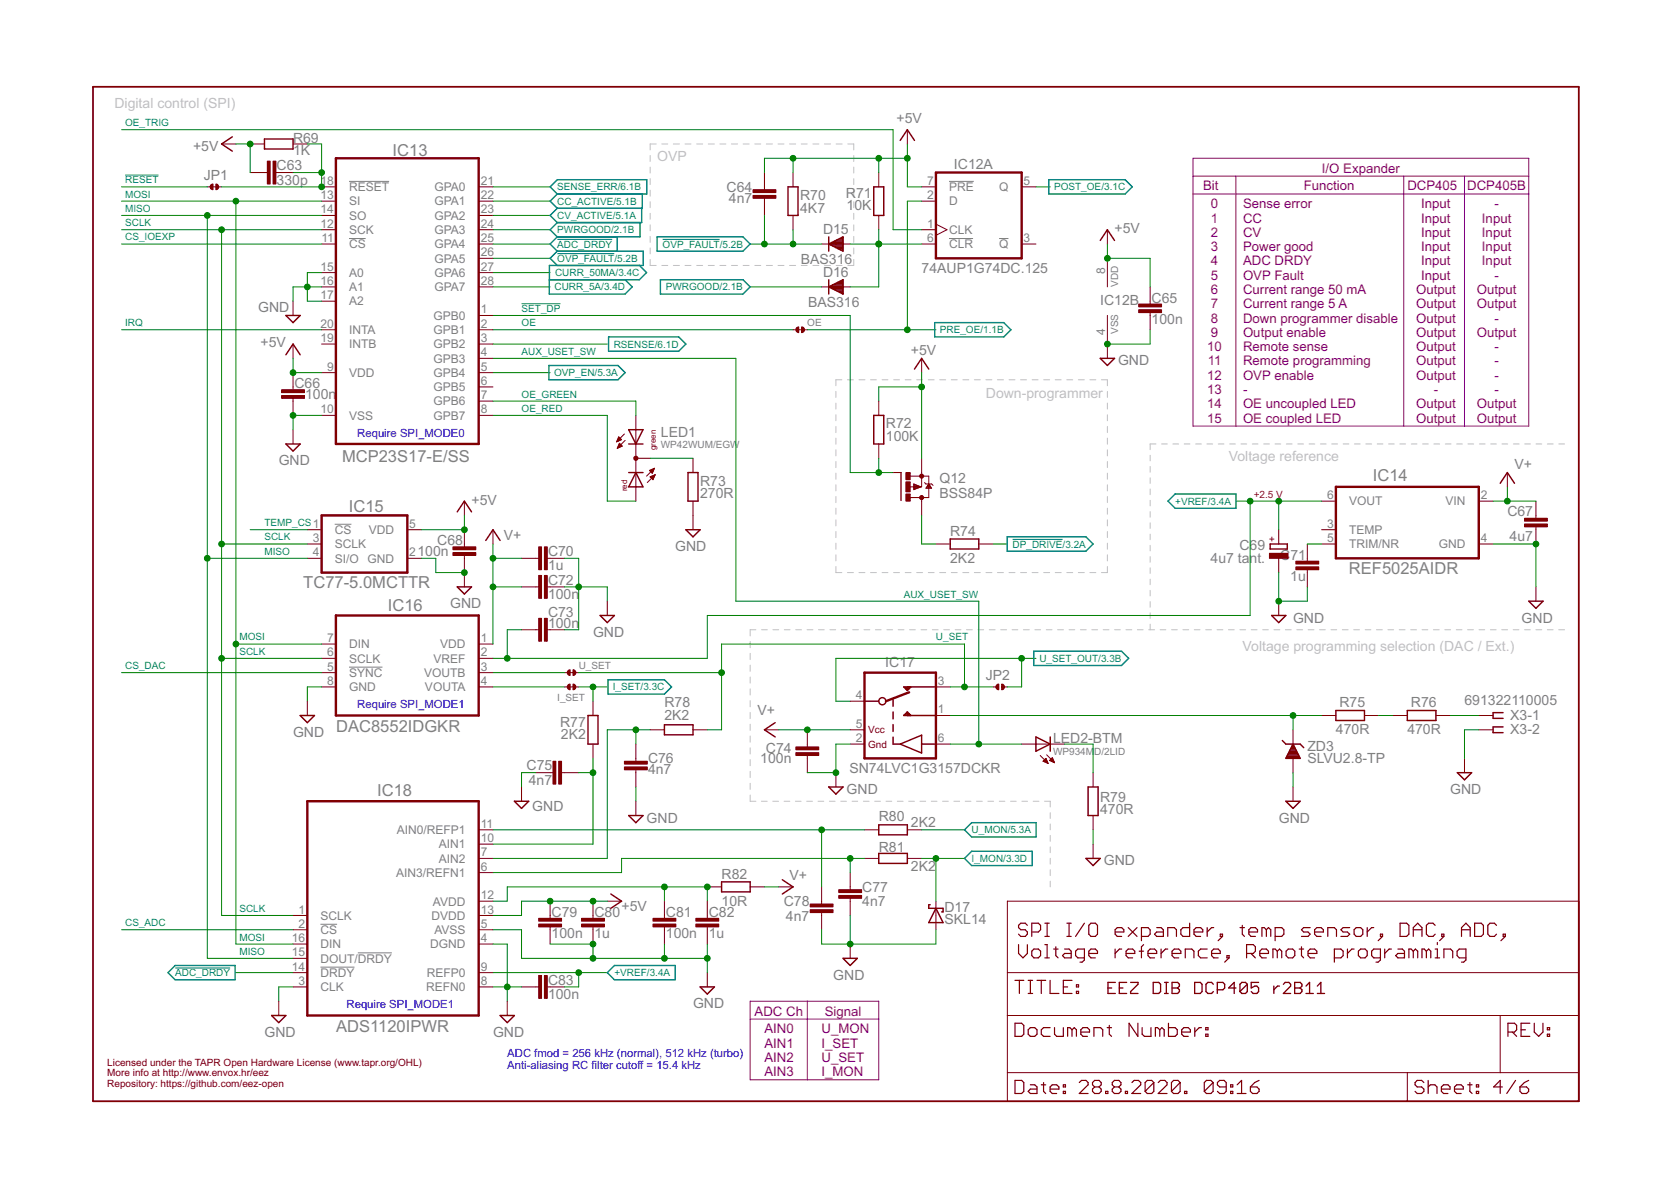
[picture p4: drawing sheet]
<svg xmlns="http://www.w3.org/2000/svg" width="297mm" height="210mm" viewBox="0 0 297 210" stroke-linecap="round" stroke-linejoin="round" font-family="sans-serif">
<defs><g id="words">
<g font-size="2.9" fill="#808080">
<text x="69.8" y="27.7">IC13</text>
<text x="60.8" y="82">MCP23S17-E/SS</text>
<text x="244" y="85.6">IC14</text>
<text x="62" y="91.1">IC15</text>
<text x="53.9" y="104.5">TC77-5.0MCTTR</text>
<text x="239.8" y="102">REF5025AIDR</text>
<text x="68.9" y="108.5">IC16</text>
<text x="59.8" y="130.1">DAC8552IDGKR</text>
<text x="67" y="141.5">IC18</text>
<text x="59.8" y="183.4">ADS1120IPWR</text>
</g>
<g font-size="2.5" fill="#c0c0c0">
<text x="20.3" y="19.2">Digital control (SPI)</text>
<text x="116.8" y="28.6">OVP</text>
<text x="175.3" y="70.7">Down-programmer</text>
<text x="218.4" y="82">Voltage reference</text>
<text x="220.9" y="115.7">Voltage programming selection (DAC / Ext.)</text>
</g>
<g font-size="2.5" fill="#808080">
<text x="159.4" y="21.8">+5V</text>
<text x="34.3" y="26.9">+5V</text>
<text x="52.1" y="27.6">1K</text>
<text x="52.1" y="25.4">R69</text>
<text x="36.2" y="31.9">JP1</text>
<text x="49.2" y="32.8">330p</text>
<text x="49.2" y="30.3">C63</text>
<text x="129.2" y="34.1">C64</text>
<text x="142.2" y="35.5">R70</text>
<text x="150.4" y="35.2">R71</text>
<text x="169.6" y="30">IC12A</text>
<text x="129.6" y="36">4n7</text>
<text x="142.2" y="37.8">4K7</text>
<text x="146.3" y="41.6">D15</text>
<text x="150.5" y="37.4">10K</text>
<text x="198.1" y="41.5">+5V</text>
<text x="142.4" y="46.9">BAS316</text>
<text x="146.3" y="49.2">D16</text>
<text x="163.8" y="48.4">74AUP1G74DC.125</text>
<text x="204.7" y="53.8">C65</text>
<text x="45.9" y="55.4">GND</text>
<text x="143.6" y="54.6">BAS316</text>
<text x="195.6" y="54.2">IC12B</text>
<text x="204.7" y="57.6">100n</text>
<text x="46.3" y="61.7">+5V</text>
<text x="161.9" y="63">+5V</text>
<text x="198.7" y="65">GND</text>
<text x="52.3" y="69">C66</text>
<text x="54.2" y="70.9">100n</text>
<text x="117.5" y="77.6">LED1</text>
<text x="157.5" y="76.1">R72</text>
<text x="49.5" y="82.7">GND</text>
<text x="157.5" y="78.4">100K</text>
<text x="269.2" y="83.4">V+</text>
<text x="83.8" y="89.7">+5V</text>
<text x="124.5" y="88.6">270R</text>
<text x="124.5" y="86.3">R73</text>
<text x="167" y="88.4">BSS84P</text>
<text x="167" y="85.9">Q12</text>
<text x="89.5" y="95.9">V+</text>
<text x="168.9" y="95.2">R74</text>
<text x="267.9" y="91.8">C67</text>
<text x="74.2" y="98.9">100n</text>
<text x="77.7" y="96.9">C68</text>
<text x="97.4" y="101.4">1u</text>
<text x="97.4" y="98.9">C70</text>
<text x="120" y="98">GND</text>
<text x="168.9" y="100">2K2</text>
<text x="215.2" y="100">4u7 tant.</text>
<text x="220.3" y="97.8">C69</text>
<text x="227.6" y="99.5">C71</text>
<text x="268.3" y="96.2">4u7</text>
<text x="97.4" y="106.5">100n</text>
<text x="97.4" y="103.9">C72</text>
<text x="229.4" y="103.3">1u</text>
<text x="80" y="108.1">GND</text>
<text x="97.4" y="111.5">100n</text>
<text x="97.4" y="109.6">C73</text>
<text x="105.4" y="113.2">GND</text>
<text x="229.9" y="110.7">GND</text>
<text x="270.5" y="110.7">GND</text>
<text x="157.4" y="118.6">IC17</text>
<text x="118.1" y="125.7">R78</text>
<text x="175.3" y="120.8">JP2</text>
<text x="238.1" y="125.7">R75</text>
<text x="250.8" y="125.7">R76</text>
<text x="260.3" y="125.3">691322110005</text>
<text x="52.1" y="131">GND</text>
<text x="99.6" y="129.2">R77</text>
<text x="99.7" y="131.4">2K2</text>
<text x="118.1" y="127.9">2K2</text>
<text x="134.7" y="127.2">V+</text>
<text x="187.2" y="132">LED2-BTM</text>
<text x="237.5" y="130.5">470R</text>
<text x="250.2" y="130.5">470R</text>
<text x="268.5" y="127.9">X3-1</text>
<text x="268.5" y="130.5">X3-2</text>
<text x="93.6" y="136.9">C75</text>
<text x="115.2" y="137.6">4n7</text>
<text x="115.2" y="135.7">C76</text>
<text x="135.1" y="135.7">100n</text>
<text x="136.1" y="133.8">C74</text>
<text x="151" y="137.4">SN74LVC1G3157DCKR</text>
<text x="232.4" y="135.7">SLVU2.8-TP</text>
<text x="232.4" y="133.5">ZD3</text>
<text x="94" y="139.5">4n7</text>
<text x="150.5" y="141.1">GND</text>
<text x="195.6" y="142.5">R79</text>
<text x="257.8" y="141.1">GND</text>
<text x="94.6" y="144.2">GND</text>
<text x="114.9" y="146.2">GND</text>
<text x="156.2" y="146">R80</text>
<text x="161.9" y="147">2K2</text>
<text x="195.6" y="144.7">470R</text>
<text x="227.3" y="146.2">GND</text>
<text x="156.2" y="151.4">R81</text>
<text x="161.9" y="154.8">2K2</text>
<text x="196.2" y="153.7">GND</text>
<text x="110.5" y="162">+5V</text>
<text x="128.3" y="160.9">10R</text>
<text x="128.3" y="156.1">R82</text>
<text x="139.3" y="161.1">C78</text>
<text x="140.3" y="156.4">V+</text>
<text x="153.3" y="161.1">4n7</text>
<text x="153.3" y="158.5">C77</text>
<text x="98.1" y="166.8">100n</text>
<text x="98.1" y="163">C79</text>
<text x="105.7" y="166.8">1u</text>
<text x="105.7" y="163">C80</text>
<text x="118.4" y="166.8">100n</text>
<text x="118.4" y="163">C81</text>
<text x="126" y="166.8">1u</text>
<text x="126" y="163">C82</text>
<text x="139.7" y="163.6">4n7</text>
<text x="167.9" y="162.1">D17</text>
<text x="167.9" y="164.2">SKL14</text>
<text x="97.4" y="177.6">100n</text>
<text x="97.4" y="175">C83</text>
<text x="123.2" y="179.2">GND</text>
<text x="148.1" y="174.1">GND</text>
<text x="47" y="184.3">GND</text>
<text x="87.6" y="184.3">GND</text>
</g>
<g font-size="2.3" fill="#800080">
<text x="213.9" y="33.8">Bit</text>
<text x="231.8" y="33.8">Function</text>
<text x="235" y="30.7">I/O Expander</text>
<text x="250.2" y="33.8">DCP405</text>
<text x="260.8" y="33.8">DCP405B</text>
<text x="215.2" y="37">0</text>
<text x="215.2" y="39.6">1</text>
<text x="221" y="37">Sense error</text>
<text x="221" y="39.6">CC</text>
<text x="252.6" y="37">Input</text>
<text x="252.6" y="39.6">Input</text>
<text x="263.4" y="39.6">Input</text>
<text x="265.7" y="37">-</text>
<text x="215.2" y="42.1">2</text>
<text x="215.2" y="44.6">3</text>
<text x="215.2" y="47.2">4</text>
<text x="221" y="42.1">CV</text>
<text x="221" y="44.6">Power good</text>
<text x="221" y="47.2">ADC DRDY</text>
<text x="252.6" y="42.1">Input</text>
<text x="252.6" y="44.6">Input</text>
<text x="252.6" y="47.2">Input</text>
<text x="263.4" y="42.1">Input</text>
<text x="263.4" y="44.6">Input</text>
<text x="263.4" y="47.2">Input</text>
<text x="215.2" y="49.7">5</text>
<text x="215.2" y="52.3">6</text>
<text x="221" y="52.3">Current range 50 mA</text>
<text x="221" y="49.7">OVP Fault</text>
<text x="251.7" y="52.3">Output</text>
<text x="252.6" y="49.7">Input</text>
<text x="262.5" y="52.3">Output</text>
<text x="265.7" y="49.7">-</text>
<text x="215.2" y="59.9">9</text>
<text x="215.2" y="54.8">7</text>
<text x="215.2" y="57.3">8</text>
<text x="221" y="57.3">Down programmer disable</text>
<text x="221" y="59.9">Output enable</text>
<text x="221" y="54.8">Current range 5 A</text>
<text x="251.7" y="57.3">Output</text>
<text x="251.7" y="59.9">Output</text>
<text x="251.7" y="54.8">Output</text>
<text x="262.5" y="59.9">Output</text>
<text x="262.5" y="54.8">Output</text>
<text x="265.7" y="57.3">-</text>
<text x="214.6" y="62.4">10</text>
<text x="214.7" y="65">11</text>
<text x="221" y="62.4">Remote sense</text>
<text x="221" y="65">Remote programming</text>
<text x="251.7" y="62.4">Output</text>
<text x="251.7" y="65">Output</text>
<text x="265.7" y="62.4">-</text>
<text x="265.7" y="65">-</text>
<text x="214.6" y="67.5">12</text>
<text x="214.6" y="70">13</text>
<text x="221" y="70">-</text>
<text x="221" y="67.5">OVP enable</text>
<text x="251.7" y="67.5">Output</text>
<text x="254.9" y="70">-</text>
<text x="265.7" y="67.5">-</text>
<text x="265.7" y="70">-</text>
<text x="214.6" y="75.1">15</text>
<text x="214.6" y="72.6">14</text>
<text x="221" y="75.1">OE coupled LED</text>
<text x="221" y="72.6">OE uncoupled LED</text>
<text x="251.7" y="75.1">Output</text>
<text x="251.7" y="72.6">Output</text>
<text x="262.5" y="75.1">Output</text>
<text x="262.5" y="72.6">Output</text>
<text x="134.1" y="180.5">ADC Ch</text>
<text x="135.9" y="183.7">AIN0</text>
<text x="146" y="183.7">U_MON</text>
<text x="146.6" y="180.5">Signal</text>
<text x="135.9" y="186.2">AIN1</text>
<text x="135.9" y="188.7">AIN2</text>
<text x="135.9" y="191.3">AIN3</text>
<text x="146" y="186.2">I_SET</text>
<text x="146" y="188.7">U_SET</text>
<text x="146" y="191.3">I_MON</text>
</g>
<g font-size="2.1" fill="#808080">
<text x="57" y="32.9">18</text>
<text x="57" y="35.4">13</text>
<text x="62" y="34">RESET</text>
<text x="77.2" y="34">GPA0</text>
<text x="85.5" y="32.9">21</text>
<text x="85.5" y="35.4">22</text>
<text x="164.8" y="35.4">2</text>
<text x="164.8" y="32.9">7</text>
<text x="168.7" y="34">PRE</text>
<text x="177.6" y="34">Q</text>
<text x="182" y="32.9">5</text>
<text x="57" y="40.5">12</text>
<text x="57" y="37.9">14</text>
<text x="62" y="36.5">SI</text>
<text x="62" y="41.6">SCK</text>
<text x="62" y="39">SO</text>
<text x="77.2" y="36.5">GPA1</text>
<text x="77.2" y="39.1">GPA2</text>
<text x="77.2" y="41.6">GPA3</text>
<text x="85.5" y="37.9">23</text>
<text x="85.5" y="40.5">24</text>
<text x="164.8" y="40.5">1</text>
<text x="168.7" y="36.5">D</text>
<text x="168.7" y="41.6">CLK</text>
<text x="57.1" y="43">11</text>
<text x="62" y="44.1">CS</text>
<text x="77.2" y="44.1">GPA4</text>
<text x="77.2" y="46.7">GPA5</text>
<text x="85.5" y="43">25</text>
<text x="85.5" y="45.6">26</text>
<text x="164.8" y="43">6</text>
<text x="168.7" y="44.1">CLR</text>
<text x="177.6" y="44.1">Q</text>
<text x="182" y="43">3</text>
<text x="57" y="48.1">15</text>
<text x="57" y="50.6">16</text>
<text x="57" y="53.2">17</text>
<text x="62" y="49.2">A0</text>
<text x="62" y="51.7">A1</text>
<text x="77.2" y="49.2">GPA6</text>
<text x="77.2" y="51.7">GPA7</text>
<text x="85.5" y="48.1">27</text>
<text x="85.5" y="50.6">28</text>
<text x="196.5" y="48.6" transform="rotate(-90 196.5 48.6)">8</text>
<text x="57" y="58.2">20</text>
<text x="62" y="59.4">INTA</text>
<text x="62" y="54.3">A2</text>
<text x="77.1" y="56.8">GPB0</text>
<text x="77.1" y="59.4">GPB1</text>
<text x="85.5" y="55.7">1</text>
<text x="85.5" y="58.2">2</text>
<text x="196.5" y="59.6" transform="rotate(-90 196.5 59.6)">4</text>
<text x="57" y="60.8">19</text>
<text x="58.2" y="65.9">9</text>
<text x="62" y="61.9">INTB</text>
<text x="77.1" y="61.9">GPB2</text>
<text x="77.1" y="64.4">GPB3</text>
<text x="85.5" y="60.8">3</text>
<text x="85.5" y="63.3">4</text>
<text x="85.5" y="65.9">5</text>
<text x="62" y="67">VDD</text>
<text x="77.1" y="67">GPB4</text>
<text x="77.1" y="69.5">GPB5</text>
<text x="85.5" y="68.4">6</text>
<text x="85.5" y="70.9">7</text>
<text x="57" y="73.5">10</text>
<text x="62" y="74.6">VSS</text>
<text x="77.1" y="72.1">GPB6</text>
<text x="77.1" y="74.6">GPB7</text>
<text x="85.5" y="73.5">8</text>
<text x="235.9" y="88.7">6</text>
<text x="239.8" y="89.8">VOUT</text>
<text x="257" y="89.8">VIN</text>
<text x="263.2" y="88.7">2</text>
<text x="55.6" y="93.8">1</text>
<text x="59.5" y="94.9">CS</text>
<text x="65.6" y="94.9">VDD</text>
<text x="72.8" y="93.8">5</text>
<text x="235.9" y="93.8">3</text>
<text x="239.8" y="94.9">TEMP</text>
<text x="55.6" y="98.9">4</text>
<text x="55.6" y="96.3">3</text>
<text x="59.5" y="100">SI/O</text>
<text x="59.5" y="97.5">SCLK</text>
<text x="65.3" y="100">GND</text>
<text x="72.8" y="98.9">2</text>
<text x="235.9" y="96.3">5</text>
<text x="239.8" y="97.5">TRIM/NR</text>
<text x="255.8" y="97.5">GND</text>
<text x="263.2" y="96.3">4</text>
<text x="58.2" y="119.2">5</text>
<text x="58.2" y="116.7">6</text>
<text x="58.2" y="114.1">7</text>
<text x="62" y="117.8">SCLK</text>
<text x="62" y="115.2">DIN</text>
<text x="77.1" y="117.8">VREF</text>
<text x="78.3" y="115.2">VDD</text>
<text x="85.5" y="114.1">1</text>
<text x="85.5" y="116.7">2</text>
<text x="85.5" y="119.2">3</text>
<text x="58.2" y="121.7">8</text>
<text x="62" y="120.3">SYNC</text>
<text x="62" y="122.8">GND</text>
<text x="75.4" y="120.3">VOUTB</text>
<text x="75.5" y="122.8">VOUTA</text>
<text x="85.5" y="121.7">4</text>
<text x="152.1" y="124.3">4</text>
<text x="166.7" y="121.7">3</text>
<text x="152.1" y="129.3">5</text>
<text x="152.1" y="131.9">2</text>
<text x="166.7" y="131.9">6</text>
<text x="166.7" y="126.8">1</text>
<text x="70.5" y="148.2">AIN0/REFP1</text>
<text x="85.5" y="149.7">10</text>
<text x="85.5" y="147.1">11</text>
<text x="70.4" y="155.9">AIN3/REFN1</text>
<text x="78" y="150.8">AIN1</text>
<text x="78" y="153.3">AIN2</text>
<text x="85.5" y="152.2">7</text>
<text x="85.5" y="154.7">6</text>
<text x="77" y="160.9">AVDD</text>
<text x="85.5" y="159.8">12</text>
<text x="51.9" y="167.4">16</text>
<text x="53.1" y="162.4">1</text>
<text x="53.1" y="164.9">2</text>
<text x="57" y="163.5">SCLK</text>
<text x="57" y="166">CS</text>
<text x="76.7" y="163.5">DVDD</text>
<text x="77.2" y="166">AVSS</text>
<text x="85.5" y="167.4">4</text>
<text x="85.5" y="162.4">13</text>
<text x="85.5" y="164.9">5</text>
<text x="51.9" y="170">15</text>
<text x="51.9" y="172.5">14</text>
<text x="57" y="168.6">DIN</text>
<text x="57" y="171.1">DOUT/DRDY</text>
<text x="57" y="173.6">DRDY</text>
<text x="75.9" y="173.6">REFP0</text>
<text x="76.5" y="168.6">DGND</text>
<text x="85.5" y="172.5">9</text>
<text x="53.1" y="175.1">3</text>
<text x="57" y="176.2">CLK</text>
<text x="75.8" y="176.2">REFN0</text>
<text x="85.5" y="175.1">8</text>
</g>
<g font-size="2" fill="#00f">
<text x="63.5" y="77.6">Require SPI_MODE0</text>
<text x="63.5" y="125.9">Require SPI_MODE1</text>
<text x="61.6" y="179.2">Require SPI_MODE1</text>
<text x="90.2" y="187.9">ADC fmod = 256 kHz (normal), 512 kHz (turbo)</text>
<text x="90.2" y="190">Anti-aliasing RC filter cutoff = 15.4 kHz</text>
</g>
<g font-size="1.8" fill="#008080">
<text x="22.2" y="22.4">OE_TRIG</text>
<text x="22.2" y="35.1">MOSI</text>
<text x="22.2" y="32.6">RESET</text>
<text x="99.1" y="33.8">SENSE_ERR/6.1B</text>
<text x="187.4" y="33.8">POST_OE/3.1C</text>
<text x="22.2" y="40.2">SCLK</text>
<text x="22.2" y="37.7">MISO</text>
<text x="99.1" y="41.5">PWRGOOD/2.1B</text>
<text x="99.1" y="38.9">CV_ACTIVE/5.1A</text>
<text x="99.1" y="36.4">CC_ACTIVE/5.1B</text>
<text x="22.2" y="42.7">CS_IOEXP</text>
<text x="99.1" y="44">ADC_DRDY</text>
<text x="99.1" y="46.5">OVP_FAULT/5.2B</text>
<text x="117.8" y="44">OVP_FAULT/5.2B</text>
<text x="98.6" y="51.6">CURR_5A/3.4D</text>
<text x="98.7" y="49.1">CURR_50MA/3.4C</text>
<text x="118.3" y="51.6">PWRGOOD/2.1B</text>
<text x="22.2" y="58">IRQ</text>
<text x="92.7" y="55.4">SET_DP</text>
<text x="92.7" y="58">OE</text>
<text x="167.1" y="59.2">PRE_OE/1.1B</text>
<text x="92.7" y="63">AUX_USET_SW</text>
<text x="109.1" y="61.8">RSENSE/6.1D</text>
<text x="92.7" y="70.7">OE_GREEN</text>
<text x="98.5" y="66.9">OVP_EN/5.3A</text>
<text x="92.7" y="73.2">OE_RED</text>
<text x="208.9" y="89.7">+VREF/3.4A</text>
<text x="47" y="93.5">TEMP_CS</text>
<text x="47" y="96.1">SCLK</text>
<text x="47" y="98.6">MISO</text>
<text x="180" y="97.3">DP_DRIVE/3.2A</text>
<text x="160.7" y="106.2">AUX_USET_SW</text>
<text x="42.6" y="113.8">MOSI</text>
<text x="166.4" y="113.8">U_SET</text>
<text x="22.2" y="118.9">CS_DAC</text>
<text x="42.6" y="116.4">SCLK</text>
<text x="184.8" y="117.6">U_SET_OUT/3.3B</text>
<text x="108.9" y="122.7">I_SET/3.3C</text>
<text x="172.7" y="148.1">U_MON/5.3A</text>
<text x="172.7" y="153.2">I_MON/3.3D</text>
<text x="22.2" y="164.6">CS_ADC</text>
<text x="42.6" y="162.1">SCLK</text>
<text x="42.6" y="167.2">MOSI</text>
<text x="31.1" y="173.5">ADC_DRDY</text>
<text x="42.6" y="169.7">MISO</text>
<text x="109.2" y="173.5">+VREF/3.4A</text>
</g>
<g font-size="1.8" fill="#808080">
<text x="198.7" y="51" transform="rotate(-90 198.7 51)">VDD</text>
<text x="143.5" y="58">OE</text>
<text x="198.7" y="59.4" transform="rotate(-90 198.7 59.4)">VSS</text>
<text x="117.5" y="79.6">WP42WUM/EGW</text>
<text x="102.9" y="118.9">U_SET</text>
<text x="99.1" y="124.6">I_SET</text>
<text x="187.2" y="134.1">WP934M</text>
<text x="194.5" y="134.1">D/2LID</text>
</g>
<text font-size="1.8" fill="#f00" x="222.9" y="88.4">+2.5 V</text>
<g font-size="1.8" fill="#800000">
<text x="226.7" y="96.3" transform="rotate(-90 226.7 96.3)">+</text>
<text x="154.3" y="130.3">Vcc</text>
<text x="154.3" y="132.9">Gnd</text>
<text x="19.1" y="189.4">Licensed under the TAPR Open Hardware License (www.tapr.org/OHL)</text>
<text x="19.1" y="191.3">More info at http://www.envox.hr/eez</text>
<text x="19.1" y="193.2">Repository: https://github.com/eez-open</text>
</g>
<g font-size="1.4" fill="#800000">
<text x="116.6" y="80" transform="rotate(-90 116.6 80)">green</text>
<text x="111.5" y="87.3" transform="rotate(-90 111.5 87.3)">red</text>
</g>
</g></defs>
<g fill="none" stroke="#c0c0c0" stroke-width=".18">
<path d="M115.6 27.6v1.1M115.6 29.7v1.1M115.6 31.7v1.1M115.6 33.8v1.1M115.6 35.9v1M115.6 37.9v1.1M115.6 40v1M116.6 25.6h-1v1M117.6 25.6h1.1M119.7 25.6h1.1M121.8 25.6h1M123.8 25.6h1.1"/>
<path d="M125.9 25.6h1.1M128 25.6h1M130 25.6h1.1M132.1 25.6h1.1M134.2 25.6h1M136.2 25.6h1.1M138.3 25.6h1.1M140.4 25.6h1M142.4 25.6h1.1M144.5 25.6h1.1M146.6 25.6h1M148.6 25.6h1.1"/>
<path d="M150.7 25.6h1.1v1M151.8 27.6v1.1M151.8 29.7v1.1M151.8 31.7v1.1M151.8 33.8v1.1M151.8 35.9v1M151.8 37.9v1.1M151.8 40v1M115.6 42v1.1M115.6 44.1v1M115.6 46.1v1.1h1M117.6 47.2h1.1"/>
<path d="M119.7 47.2h1.1M121.8 47.2h1M123.8 47.2h1.1M125.9 47.2h1.1M128 47.2h1M130 47.2h1.1M132.1 47.2h1.1M134.2 47.2h1M136.2 47.2h1.1M138.3 47.2h1.1M140.4 47.2h1M142.4 47.2h1.1"/>
<path d="M144.5 47.2h1.1M146.6 47.2h1M148.6 47.2h1.1M151.8 42v1.1M151.8 44.1v1M151.8 46.1v1.1h-1.1M148.6 69.6v1M148.6 71.6v1.1M148.6 73.7v1.1M148.6 75.8v1.1M148.6 77.9v1.1M148.6 79.9v1.1"/>
<path d="M149.6 67.5h-1v1.1M150.6 67.5h1.1M152.7 67.5h1.1M154.7 67.5h1.1M156.8 67.5h1M158.9 67.5h1M160.9 67.5h1M163 67.5h1M165 67.5h1.1M167 67.5h1.1M169.1 67.5h1.1M171.2 67.5h1"/>
<path d="M173.2 67.5h1.1M175.3 67.5h1M177.3 67.5h1.1M179.4 67.5h1M181.4 67.5h1.1M183.5 67.5h1M185.5 67.5h1.1M187.6 67.5h1M189.6 67.5h1.1M191.7 67.5h1M193.7 67.5h1.1M195.8 67.5h1v1.1"/>
<path d="M196.8 69.6v1M196.8 71.6v1.1M196.8 73.7v1.1M196.8 75.8v1.1M196.8 77.9v1.1M196.8 79.9v1.1M205.5 78.9h-1.1v1M206.5 78.9h1M208.5 78.9h1M210.5 78.9h1M212.5 78.9h1.1M214.5 78.9h1.1"/>
<path d="M216.6 78.9h1M218.6 78.9h1M220.6 78.9h1M222.6 78.9h1M224.6 78.9h1.1M226.7 78.9h1M228.7 78.9h1M230.7 78.9h1M232.7 78.9h1M234.7 78.9h1M236.7 78.9h1.1M238.8 78.9h1"/>
<path d="M240.8 78.9h1M242.8 78.9h1M244.8 78.9h1M246.8 78.9h1M248.8 78.9h1.1M250.9 78.9h1M252.9 78.9h1M254.9 78.9h1M256.9 78.9h1M258.9 78.9h1M260.9 78.9h1.1M263 78.9h1"/>
<path d="M265 78.9h1M267 78.9h1M269 78.9h1M271 78.9h1.1M273 78.9h1.1M275.1 78.9h1M277.1 78.9h1M148.6 82v1.1M148.6 84.1v1.1M148.6 86.2v1M148.6 88.2v1.1M148.6 90.3v1.1"/>
<path d="M148.6 92.4v1.1M148.6 94.5v1M148.6 96.5v1.1M148.6 98.6v1.1M196.8 82v1.1M196.8 84.1v1.1M196.8 86.2v1M196.8 88.2v1.1M196.8 90.3v1.1M196.8 92.4v1.1M196.8 94.5v1M196.8 96.5v1.1"/>
<path d="M196.8 98.6v1.1M204.4 80.9v1M204.4 82.9v1M204.4 84.9v1M204.4 86.9v1M204.4 88.9v1M204.4 90.9v1M204.4 92.9v1M204.4 94.9v1M204.4 96.9v1M204.4 98.9v1M133.3 114v1.1"/>
<path d="M133.3 116.1v1.1M133.3 118.2v1.1M134.4 111.9h-1.1v1.1M135.4 111.9h1M137.4 111.9h1M139.4 111.9h1M141.5 111.9h1M143.5 111.9h1M145.5 111.9h1M147.5 111.9h1M148.6 100.7v1.1h1M149.5 111.9h1.1"/>
<path d="M150.6 101.8h1.1M151.6 111.9h1M152.7 101.8h1.1M153.6 111.9h1M154.7 101.8h1.1M155.6 111.9h1M156.8 101.8h1M157.6 111.9h1.1M158.9 101.8h1M159.7 111.9h1M160.9 101.8h1M161.7 111.9h1"/>
<path d="M163 101.8h1M163.7 111.9h1M165 101.8h1.1M165.7 111.9h1.1M167 101.8h1.1M167.8 111.9h1M169.1 101.8h1.1M169.8 111.9h1M171.2 101.8h1M171.8 111.9h1M173.2 101.8h1.1M173.8 111.9h1.1"/>
<path d="M175.3 101.8h1M175.9 111.9h1M177.3 101.8h1.1M177.9 111.9h1M179.4 101.8h1M179.9 111.9h1M181.4 101.8h1.1M181.9 111.9h1.1M183.5 101.8h1M184 111.9h1M185.5 101.8h1.1M186 111.9h1"/>
<path d="M187.6 101.8h1M188 111.9h1M189.6 101.8h1.1M190 111.9h1.1M191.7 101.8h1M192.1 111.9h1M193.7 101.8h1.1M194.1 111.9h1M196.1 111.9h1M196.8 100.7v1.1h-1M198.1 111.9h1.1M200.2 111.9h1"/>
<path d="M202.2 111.9h1M204.2 111.9h1M204.4 100.9v1M204.4 102.9v1M204.4 104.9v1M204.4 106.9v1M204.4 108.9v1M204.4 110.9v1M206.2 111.9h1M208.3 111.9h1M210.3 111.9h1M212.3 111.9h1"/>
<path d="M214.3 111.9h1M216.3 111.9h1.1M218.4 111.9h1M220.4 111.9h1M222.4 111.9h1.1M224.5 111.9h1M226.5 111.9h1M228.5 111.9h1M230.5 111.9h1M232.5 111.9h1.1M234.6 111.9h1M236.6 111.9h1"/>
<path d="M238.6 111.9h1M240.6 111.9h1.1M242.7 111.9h1M244.7 111.9h1M246.7 111.9h1M248.7 111.9h1.1M250.8 111.9h1M252.8 111.9h1M254.8 111.9h1M256.8 111.9h1.1M258.9 111.9h1M260.9 111.9h1"/>
<path d="M262.9 111.9h1M264.9 111.9h1.1M267 111.9h1M269 111.9h1M271 111.9h1M273 111.9h1.1M275.1 111.9h1M277.1 111.9h1M133.3 120.3v1.1M133.3 122.4v1.1M133.3 124.5v1.1M133.3 126.6v1.1"/>
<path d="M133.3 128.7v1.1M133.3 130.8v1.1M133.3 132.9v1.1M133.3 135v1.1M133.3 137.1v1.1M133.3 139.2v1.1M133.3 141.3v1.1h1.1M135.4 142.4h1M137.4 142.4h1M139.4 142.4h1M141.4 142.4h1M143.4 142.4h1"/>
<path d="M145.4 142.4h1M147.4 142.4h1M149.5 142.4h1M151.5 142.4h1M153.5 142.4h1M155.5 142.4h1M157.5 142.4h1M159.5 142.4h1M161.5 142.4h1M163.5 142.4h1M165.5 142.4h1.1M167.6 142.4h1"/>
<path d="M169.6 142.4h1M171.6 142.4h1M173.6 142.4h1M175.6 142.4h1M177.6 142.4h1M179.6 142.4h1M181.7 142.4h.9M183.7 142.4h1M185.7 142.4h1v1M186.7 144.4v1.1M186.7 146.5v1M186.7 148.5v1"/>
<path d="M186.7 150.5v1.1M186.7 152.5v1.1M186.7 154.6v1M186.7 156.6v1"/>
</g>
<path d="M62 32.2h7.2M168.7 32.2h4.4M62 42.4h3M168.7 42.4h4.3M177.6 42.4h1.7M59.5 93.2h3M62 118.6h6M57 164.3h2.9M57 171.9h6M63.6 169.4h6.1" fill="none" stroke="#808080" stroke-width=".18"/>
<g fill="none" stroke="#800000" stroke-width=".21">
<path d="M180.4 174.2h1.6M181.1 167.9v1.6l.7 .7 .8-.7v-1.6M181.2 174.2v2.4M182.6 164.5l-.4-.4h-.7l-.4 .4v.4l.4 .3h.7l.4 .5v.3l-.4 .4h-.7l-.4-.4M182.8 174.2h.8M182.8 176.6h.8M183.2 174.2v2.4M183.4 165.7h1.2l.4-.5v-.7l-.4-.4h-1.2v2.3M183.8 168.7h.8l.4 .4v.7l-.4 .4h-.8l-.4-.4v-.7zM184.3 174.2h1.6M185.1 174.2v2.4M185.7 164.1h.8"/>
<path d="M185.7 166.4h.8M185.7 167.9h.4v2.3M185.7 170.2h.8M186.1 164.1v2.3M186.7 174.2v2.4h1.5M187.3 168.7h.8M187.7 168.3v1.5l.4 .4M189 175.4h.8M189.3 168.7h.7l.4 .4v1.1h-1.1l-.4-.4 .4-.3h1.1M189.7 164.1h.7M189.7 166.4h.7M190 164.1v2.3"/>
<path d="M190.6 174.2h-1.6v2.4h1.6M191.3 176.2h.4v.4h-.4zM191.3 175h.4v.4h-.4zM192.8 164.1l-1.6 2.3M192.8 170.2h-1.2l-.4-.4v-.7l.4-.4h1.2v1.9l-.4 .4h-.4M193.5 169.5h1.6v-.4l-.4-.4h-.8l-.4 .4v.7l.4 .4h.8M193.9 164.1h.8l.4 .4v1.5l-.4 .4h-.8l-.4-.4v-1.5zM198.2 165.7h1.6v-.5l-.4-.3h-.8l-.4 .3v.8l.4 .4h.8M198.2 168.7v1.5M199.4 168.7h-.4l-.8 .8M200.2 169.5h1.5v-.4l-.4-.4h-.7l-.4 .4v.7l.4 .4h.7M200.6 164.9l1.5 1.5"/>
<path d="M202.1 164.9l-1.5 1.5M202.5 169.1h.8M202.9 166.4h1.2l.3-.4v-.8l-.3-.3h-1.2v2.3M203.3 167.9l-.4 .4v1.9M204.1 169.5h1.5v-.4l-.4-.4h-.8l-.3 .4v.7l.3 .4h.8M205.6 164.9h.8l.4 .3v1.2h-1.2l-.4-.4 .4-.3h1.2M206.4 168.7v1.5M207.6 166.4v-1.5h1.1l.4 .3v1.2M207.6 168.7h-.4l-.8 .8M208.3 169.5h1.6v-.4l-.4-.4h-.8l-.4 .4v.7l.4 .4h.8M210.7 170.2v-1.5h1.2l.3 .4v1.1M211.5 164.1v2.3h-1.2l-.4-.4v-.8l.4-.3h1.2"/>
<path d="M212.2 165.7h1.6v-.5l-.4-.3h-.8l-.4 .3v.8l.4 .4h.8M214.6 164.9v1.5M214.6 168.7h-1.2l-.4 .4v.7l.4 .4h1.2M215.4 169.5h1.5v-.4l-.4-.4h-.7l-.4 .4v.7l.4 .4h.7M215.8 164.9h-.4l-.8 .8M216.9 166h.4v.4h-.4zM217.3 166.4l-.8 .8M218.1 169.8h.4v.4h-.4zM218.5 170.2l-.8 .8M220.4 164.9h.8M220.8 164.5v1.5l.4 .4M221.6 169.5h1.2l.4-.4v-.8l-.4-.4h-1.2v2.3"/>
<path d="M222 165.7h1.5v-.5l-.3-.3h-.8l-.4 .3v.8l.4 .4h.8M222.4 169.5l.8 .7M223.9 169.5h1.6v-.4l-.4-.4h-.8l-.4 .4v.7l.4 .4h.8M225.1 165.2l-.4-.3h-.4v1.5M225.1 165.2v1.2M225.1 165.2l.4-.3 .4 .3v1.2M226.7 166.4h1.1l.4-.4v-.8l-.4-.3h-1.1v2.3M227.1 169.1l-.4-.4h-.4v1.5M227.1 169.1v1.1M227.1 169.1l.4-.4 .3 .4v1.1M228.6 169.1l.4-.4h.8l.4 .4v.7l-.4 .4h-.8l-.4-.4zM230.9 168.7h.8"/>
<path d="M231.4 168.3v1.5l.3 .4M232.5 169.5h1.6v-.4l-.4-.4h-.8l-.4 .4v.7l.4 .4h.8M232.9 164.9h-1.2l-.3 .3 .3 .5h.8l.4 .3-.4 .4h-1.1M233.7 165.7h1.5v-.5l-.4-.3h-.7l-.4 .3v.8l.4 .4h.7M236 166.4v-1.5h1.2l.4 .3v1.2M237.2 170.2h1.2l.4-.4v-.7l-.4-.4h-1.2v2.3M239.5 168.7v1.5M239.9 164.9h-1.1l-.4 .3 .4 .5h.7l.4 .3-.4 .4h-1.1M240.7 168.7h-.4l-.8 .8M241.1 164.9h.8l.4 .3v.8l-.4 .4h-.8l-.4-.4v-.8zM241.5 169.1l.4-.4h.8l.3 .4v.7l-.3 .4h-.8l-.4-.4zM243 164.9v1.5"/>
<path d="M244.2 164.9h-.4l-.8 .8M245.4 166h.4v.4h-.4zM245.4 170.2h-1.2l-.4-.4v-.7l.4-.4h1.2v1.9l-.4 .4h-.4M245.8 166.4l-.8 .8M246.1 168.7v1.5M247.3 168.7h-.4l-.8 .8M248.5 168.7h.8l.4 .4v1.1h-1.2l-.4-.4 .4-.3h1.2M248.9 164.1h1.1l.4 .4v1.5l-.4 .4h-1.1zM251.2 165.2h1.6M251.2 169.1l-.4-.4h-.4v1.5M251.2 166.4v-1.5l.8-.8 .8 .8v1.5M251.2 169.1v1.1"/>
<path d="M251.2 169.1l.4-.4 .4 .4v1.1M253.6 169.1l-.4-.4h-.4v1.5M253.6 169.1v1.1M253.6 169.1l.4-.4 .3 .4v1.1M255.1 164.5l-.4-.4h-.7l-.4 .4v1.5l.4 .4h.7l.4-.4M255.1 170.2h.8M255.1 168.7h.4v1.5M255.5 167.5v.4M256.3 166h.4v.4h-.4zM256.7 166.4l-.8 .8M256.7 170.2v-1.5h1.2l.3 .4v1.1M259.8 165.2h1.5"/>
<path d="M259.8 166.4v-1.5l.8-.8 .7 .8v1.5M260.6 170.2h-1.2l-.4-.4v-.7l.4-.4h1.2v1.9l-.4 .4h-.4M262.1 164.1h1.2l.4 .4v1.5l-.4 .4h-1.2zM266 164.5l-.4-.4h-.7l-.4 .4v1.5l.4 .4h.7l.4-.4M267.2 166h.4v.4h-.4zM267.6 166.4l-.8 .8M180.4 181.9h1.2l.4 .3v1.6l-.4 .4h-1.2zM180.4 192h1.2l.4 .4v1.6l-.4 .4h-1.2zM182.8 183l.4-.4h.7l.4 .4v.8l-.4 .4h-.7l-.4-.4zM183.2 192.8h.7l.4 .4v1.2h-1.1l-.4-.4 .4-.4h1.1M185.1 192.8h.8M185.5 192.4v1.6l.4 .4"/>
<path d="M186.7 193.6h1.5v-.4l-.4-.4h-.8l-.3 .4v.8l.3 .4h.8M186.7 182.6h-1.2l-.4 .4v.8l.4 .4h1.2M187.5 182.6v1.2l.3 .4h1.2v-1.6M189 194h.4v.4h-.4zM189 192.8h.4v.4h-.4zM190.6 183l-.4-.4h-.4v1.6M190.6 183l.4-.4 .3 .4v1.2M190.6 183v1.2M191.9 192.4l.4-.4h.7l.4 .4v.4l-1.5 1.6h1.5M192.1 183.4h1.6v-.4l-.4-.4h-.8l-.4 .4v.8l.4 .4h.8M194.5 184.2v-1.6h1.1l.4 .4v1.2M194.6 193.2l-.4 .4v.4l.4 .4h.8l.3-.4v-.4l-.3-.4"/>
<path d="M194.6 193.2l-.4-.4v-.4l.4-.4h.8l.3 .4v.4l-.3 .4M194.6 193.2h.8M196.5 194h.4v.4h-.4zM196.8 182.6h.8M197.2 182.2v1.6l.4 .4M198.1 193.2l-.4 .4v.4l.4 .4h.8l.4-.4v-.4l-.4-.4M198.1 193.2l-.4-.4v-.4l.4-.4h.8l.4 .4v.4l-.4 .4M198.1 193.2h.8M200 194h.4v.4h-.4zM201.2 192.4l.4-.4h.8l.4 .4v.4l-1.6 1.6h1.6M202.3 181.9v2.3l-1.6-2.3v2.3M203 182.6v1.2l.4 .4h1.2v-1.6"/>
<path d="M205.1 192.4v1.6l-.4 .4h-.8l-.3-.4M205.1 192.4l-.4-.4h-.8l-.3 .4v1.6M205.1 192.4l-1.5 1.6M205.9 192.4l.4-.4h.8l.4 .4v.4l-1.6 1.6h1.6M206.2 183l-.4-.4h-.4v1.6M206.2 183v1.2M206.2 183l.3-.4 .4 .4v1.2M207.7 181.9v2.3h1.2l.4-.4v-.8l-.4-.4h-1.2M209.8 192.4v1.6l-.4 .4h-.8l-.4-.4M209.8 192.4l-.4-.4h-.8l-.4 .4v1.6M209.8 192.4l-1.6 1.6M210.1 183.4h1.5v-.4l-.4-.4h-.8l-.3 .4v.8l.3 .4h.8"/>
<path d="M210.6 194h.4v.4h-.4zM212.4 182.6v1.6M213.6 182.6h-.4l-.8 .8M214.3 183.8h.4v.4h-.4zM214.3 182.6h.4v.4h-.4zM215.6 192.4v1.6l-.4 .4h-.7l-.4-.4M215.6 192.4l-.4-.4h-.7l-.4 .4v1.6M215.6 192.4l-1.5 1.6M218 193.2h-1.2l-.4-.4v-.4l.4-.4h.8l.4 .4v1.6l-.4 .4h-.8l-.4-.4M218.8 194h.3v.4h-.3zM218.8 192.8h.3v.4h-.3zM219.9 194.4h1.6"/>
<path d="M219.9 192.8l.8-.8v2.4M222.3 193.2h1.1l.4 .4v.4l-.4 .4h-.7l-.4-.4zM223.8 192l-.8 .4-.7 .8M253.1 192.4l-.4-.4h-.8l-.4 .4v.4l.4 .4h.8l.4 .4v.4l-.4 .4h-.8l-.4-.4M253.9 193.2l.4-.4h.8l.3 .4v1.2M253.9 192v2.4M256.2 193.6h1.6v-.4l-.4-.4h-.8l-.4 .4v.8l.4 .4h.8M258.6 193.6h1.5v-.4l-.4-.4h-.7l-.4 .4v.8l.4 .4h.7M260.9 192.8h.8M261.3 192.4v1.6l.4 .4M262.4 194h.4v.4h-.4zM262.4 192.8h.4v.4h-.4z"/>
<path d="M267.1 193.2h-1.6l1.2-1.2v2.4M268.1 183.4h1.1l.4-.4v-.8l-.4-.3h-1.1v2.3M268.8 183.4l.8 .8M269.4 192l-1.6 2.4M270.2 193.2h1.2l.3 .4v.4l-.3 .4h-.8l-.4-.4zM270.4 183h.8M271.7 192l-.7 .4-.8 .8M271.9 181.9h-1.5v2.3h1.5M272.7 181.9v1.5l.8 .8 .8-.8v-1.5M275.1 183.8h.4v.4h-.4zM275.1 182.6h.4v.4h-.4z"/>
</g>
<g fill="none" stroke="#800000" stroke-width=".18">
<path d="M36.9 33.2h2.5M39.4 25.6h2.5M44.5 25.6h2.5M44.5 30.7h3M49 30.7h3.1M52.1 25.6h2.5M57.2 33.2h2.5M57.2 35.8h2.5M57.2 38.3h2.5M85.1 33.2h2.5M85.1 35.8h2.5M85.1 38.3h2.5"/>
<path d="M135.9 30.7v3M135.9 35.2v3.1M141 30.7v2.5M141 38.3v2.5M156.2 30.7v2.5M156.2 38.3v2.5M161.3 23.1v2.5M163.8 33.2h2.6M163.8 35.8h2.6M166.4 39.8l1.9 1-1.9 1M181.6 33.2h2.5M52.1 53.5v2.6"/>
<path d="M57.2 40.8h2.5M57.2 43.4h2.5M57.2 48.5h2.5M57.2 51h2.5M57.2 58.6h2.5M57.2 53.5h2.5M85.1 40.8h2.5M85.1 43.4h2.5M85.1 48.5h2.5M85.1 51h2.5M85.1 58.6h2.5M85.1 45.9h2.5"/>
<path d="M85.1 56.1h2.5M141 58.6h2.5M146 43.4h5.1M146 51h5.1M163.8 40.8h2.6M163.8 43.4h2.6M181.6 43.4h2.5M196.8 40.8v2.6M196.8 45.9v5.1M196.8 56.1v7.6M204.4 51v3M204.4 55.6v3"/>
<path d="M52.1 61.2v2.5M52.1 66.2v3.1M52.1 70.8v3M52.1 76.4v2.5M57.2 66.2h2.5M57.2 73.8h2.5M57.2 61.2h2.5M85.1 66.2h2.5M85.1 73.8h2.5M85.1 61.2h2.5M85.1 63.7h2.5M85.1 68.8h2.5"/>
<path d="M85.1 71.3h2.5M109.6 78.5h.1M109.7 78.4h.3M109.7 78.3h.6M109.8 79.6h.2M109.8 78.1h.7M109.8 79.5h.5M109.8 78h.5M109.9 79.3h.6M109.9 77.9h.3M109.9 79.2h.6M109.9 77.8h.2"/>
<path d="M110 79.1h.4M110 79h.3M110.1 78.8h.1M110.1 78.8l.5 .5-.9 .4zM110.5 78.1l-.9 .4M110.5 78.1l-.5-.5-.4 .9M111 77.1l-1.4 1.4M111.1 78.3l-1.4 1.4M113 73.8v15.3M156.2 71.3v2.5M156.2 78.9v2.5M163.8 63.7v2.5"/>
<path d="M54.6 94.1h2.6M54.6 96.7h2.6M54.6 99.2h2.6M72.4 94.1h2.6M72.4 99.2h2.6M82.5 89.1v2.5M82.5 94.1v3.1M82.5 98.7v5.6M87.6 94.1v2.6M92.7 99.2h3.1M97.3 99.2h3M113 81.4h2.6"/>
<path d="M115.4 83.6l.9-.4-.3 .9zM115.5 83.7h.6M115.6 84.8l.9-.4-.4 .9zM115.6 84.8h.7M115.6 83.6h.6M115.6 83.8h.5M115.7 84.9h.5M115.8 83.9h.2M115.8 85h.4M115.8 84.6h.6M115.9 84h.1M115.9 83.4h.3"/>
<path d="M116 85.1h.1M116.1 85.2h.1M116.1 84.5h.3M116.1 83.3h.2M116.3 83.2l-1.4 1.4M116.4 84.4h.1M116.5 84.4l-1.4 1.4M123.2 81.4v2.6M123.2 89.1v5M158.7 84h1.5M161.8 84.6h3.3v3.8h-3.3M162.4 86l1.3 .5-1.3 .5z"/>
<path d="M162.4 86.9h.3M162.4 86.8h.6M162.4 86.7h.9M162.4 86.6h1.2M162.4 86.4h1.1M162.4 86.3h.8M162.4 86.2h.5M162.4 86.1h.2M163.8 81.4v5.1h-2.1M163.8 88.4v3.2M164.3 85.8l.3 .2h1l.3 .3M164.7 86.7h.8"/>
<path d="M164.7 86.6h.8M164.8 86.4h.6M164.9 86.3h.4M165 86.2h.2M165.1 86.1h.1M165.1 86l.5 .8h-1zM166.4 96.7h2.5M174 96.7h2.5M227.3 94.1v2.6M227.3 99.2v2.6M232.4 96.7v3M234.9 94.1h2.6"/>
<path d="M234.9 96.7h2.6M234.9 89.1h2.6M262.9 96.7h2.5M262.9 89.1h2.5M267.9 84v2.5M273 89.1v3M273 93.6v3.1M57.2 114.5h2.5M57.2 117h2.5M57.2 119.5h2.5M85.1 114.5h2.5M85.1 117h2.5"/>
<path d="M85.1 119.5h2.5M92.7 104.3h3.1M92.7 111.9h3.1M97.3 104.3h3M97.3 111.9h3M100.3 119.5h2.6M107.9 106.8v2.6M227.3 106.8v2.6M232.4 101.3v3M273 104.3v2.5M54.6 124.6v2.6M57.2 122.1h2.5"/>
<path d="M85.1 122.1h2.5M92.7 139.9v2.5M95.2 137.3h3.1M99.8 137.3h3.1M100.3 122.1h2.6M105.4 124.6v2.6M105.4 132.2v2.6M113 132.2v3.1M113 136.8v3.1M115.6 129.7h2.5M123.2 129.7h2.5M135.9 129.7h2.5"/>
<path d="M143.5 129.7v3.1M143.5 134.3v3M148.6 137.3v2.6M151.1 129.7h2.6M151.1 132.2h2.6M151.1 124.6h2.6M166.4 122.1h2.5M166.4 127.2h2.5M166.4 132.2h2.5M176.5 122.1h.8M178.3 122.1h.8M181.6 132.2h7.6"/>
<path d="M184.9 134.3l1.4 1.4M185.4 135.3l.5-.5 .4 .9zM185.4 135.3h.7M185.5 135.2h.6M185.7 135.1h.3M185.7 135.4h.5M185.8 134.9h.2M185.9 134.8h.1M186 135.6h.2M186.1 134.2l1.4 1.4M186.3 135.7h.1M186.6 135.2l.5-.5 .4 .9z"/>
<path d="M186.6 135.2h.7M186.7 135.1h.5M186.8 134.9h.4M186.9 135.3h.4M186.9 134.8h.2M187 134.7h.1M187.2 135.4h.2M187.4 135.6h.1M194.3 137.3v2.6M229.8 129.7v2.5M229.8 134.8v2.5M229.8 139.9v2.5"/>
<path d="M234.9 127.2h2.6M242.5 127.2h2.6M247.6 127.2h2.6M255.2 127.2h2.6M260.3 134.8v2.5M262.9 129.7h2.5M262.9 127.2h2.5M85.1 150h2.5M85.1 152.6h2.5M85.1 155.1h2.5M85.1 147.5h2.5M113 142.4v2.5"/>
<path d="M125.7 157.6h2.6M133.3 157.6h2.6M138.4 157.6h2.6M146 157.6v3.1M151.1 155.1v3M151.1 159.7v3M153.7 152.6h2.5M153.7 147.5h2.5M161.3 152.6h2.5M161.3 147.5h2.5M194.3 144.9v2.6M194.3 150v2.6"/>
<path d="M49.6 177.9v2.6M52.1 167.8h2.5M52.1 175.4h2.5M52.1 162.7h2.5M52.1 165.2h2.5M52.1 170.3h2.5M52.1 172.9h2.5M85.1 167.8h2.5M85.1 175.4h2.5M85.1 162.7h2.5M85.1 165.2h2.5M85.1 160.2h2.5"/>
<path d="M85.1 172.9h2.5M90.2 177.9v2.6M92.7 175.4h3.1M97.3 175.4h3M97.8 160.2v3M97.8 164.7v3.1M105.4 160.2v3M105.4 164.7v3.1M107.9 160.2h2.6M118.1 160.2v3M118.1 164.7v3.1M125.7 160.2v3"/>
<path d="M125.7 164.7v3.1M125.7 172.9v2.5M146 162.2v3M151.1 167.8v2.5M166.4 160.2v5M179.1 160.2h101.5v35.5h-101.5zM179.1 172.9h101.5M179.1 180.5h101.5M179.1 190.6h101.5M250.2 190.6v5.1M266.7 180.5v10.1"/>
</g>
<g fill="none" stroke="#800000" stroke-width=".42">
<path d="M59.7 28.1h25.4v50.8h-25.4zM166.4 30.7h15.2v15.2h-15.2zM57.2 91.6h15.2v10.2h-15.2zM237.5 86.5h25.4v12.7h-25.4zM59.7 109.4h25.4v17.8h-25.4zM153.7 119.5h12.7v15.3h-12.7zM161.6 123l-4.1 1.6M54.6 142.4h30.5v38.1h-30.5z"/>
<circle cx="113" cy="81.4" r=".25"/>
</g>
<g fill="#800000" stroke="#800000" stroke-width=".18">
<path d="M95.8 102.3h.5v4h-.5z"/>
<path d="M96.8 102.3h.5v4h-.5z"/>
<path d="M95.8 109.9h.5v4.1h-.5z"/>
<path d="M96.8 109.9h.5v4.1h-.5z"/>
<path d="M50.1 70.3h4v.5h-4z"/>
<path d="M50.1 69.3h4v.5h-4z"/>
<path d="M116.1 163.2h4v.5h-4z"/>
<path d="M116.1 164.2h4v.5h-4z"/>
<path d="M95.8 163.2h4v.5h-4z"/>
<path d="M95.8 164.2h4v.5h-4z"/>
<path d="M123.7 163.2h4.1v.5h-4.1z"/>
<path d="M123.7 164.2h4.1v.5h-4.1z"/>
<path d="M103.4 163.2h4v.5h-4z"/>
<path d="M103.4 164.2h4v.5h-4z"/>
<path d="M271 93.1h4.1v.5h-4.1z"/>
<path d="M271 92.1h4.1v.5h-4.1z"/>
<path d="M230.4 100.8h4v.5h-4z"/>
<path d="M230.4 99.7h4v.5h-4z"/>
<path d="M161 87.8h.8v1.3h-.8z"/>
<path d="M161 84h.8v1.3h-.8z"/>
<path d="M161 85.6h.8v1.8h-.8z"/>
<path d="M225.7 98.3h3.3v.9h-3.3z"/>
<path d="M96.8 173.4h.5v4h-.5z"/>
<path d="M95.8 173.4h.5v4h-.5z"/>
<path d="M99.3 135.3h.5v4.1h-.5z"/>
<path d="M98.3 135.3h.5v4.1h-.5z"/>
<path d="M144 160.7h4.1v.5h-4.1z"/>
<path d="M144 161.7h4.1v.5h-4.1z"/>
<path d="M111 135.3h4.1v.5h-4.1z"/>
<path d="M111 136.3h4.1v.5h-4.1z"/>
<path d="M149.1 159.2h4.1v.5h-4.1z"/>
<path d="M149.1 158.1h4.1v.5h-4.1z"/>
<path d="M202.4 54h4.1v.5h-4.1z"/>
<path d="M202.4 55.1h4.1v.5h-4.1z"/>
<path d="M96.8 97.2h.5v4.1h-.5z"/>
<path d="M95.8 97.2h.5v4.1h-.5z"/>
<path d="M141.5 133.8h4v.5h-4z"/>
<path d="M141.5 132.8h4v.5h-4z"/>
<path d="M80.5 98.2h4.1v.5h-4.1z"/>
<path d="M80.5 97.2h4.1v.5h-4.1z"/>
<path d="M47.5 28.6h.5v4.1h-.5z"/>
<path d="M48.5 28.6h.5v4.1h-.5z"/>
<path d="M133.9 33.7h4v.5h-4z"/>
<path d="M133.9 34.7h4v.5h-4z"/>
</g>
<path d="M16.5 15.4h264.1v180.3h-264.1z" fill="none" stroke="#800000" stroke-width=".32"/>
<g fill="none" stroke="#800000" stroke-width=".23">
<path d="M197 175.6h.6M198.3 174.6h-1.3v2h1.3M199 175.6h.6M200.3 174.6h-1.3v2h1.3M201 174.6h1.3v.3l-1.3 1.3v.4h1.3M205 174.6h1l.3 .3v1.3l-.3 .4h-1zM207 174.6h.7M207 176.6h.7M207.3 174.6v2M208.3 174.6h1l.4 .3v.4l-.4 .3 .4 .3v.3l-.4 .4h-1zM208.3 175.6h1M212.4 174.6h1l.3 .3v1.3l-.3 .4h-1z"/>
<path d="M215.7 174.9l-.3-.3h-.7l-.3 .3v1.3l.3 .4h.7l.3-.4M216.4 175.9h1l.3-.3v-.7l-.3-.3h-1v2M219.7 175.6h-1.3l1-1v2M221.7 174.9l-.3-.3h-.7l-.3 .3v1.3M221.7 174.9v1.3l-.3 .4h-.7l-.3-.4M221.7 174.9l-1.3 1.3M223.7 174.6h-1.3v1l.7-.3h.3l.3 .3v.6l-.3 .4h-.6l-.4-.4M226.4 175.3v1.3M227.4 175.3h-.3l-.7 .6M228.1 174.9l.4-.3h.6l.3 .3v.4l-1.3 1.3h1.3M230.1 174.6h1l.3 .3v.4l-.3 .3 .3 .3v.3l-.3 .4h-1zM230.1 175.6h1"/>
<path d="M232.2 176.6h1.2M232.2 175.3l.6-.7v2M234.2 176.6h1.3M234.2 175.3l.6-.7v2"/>
</g>
<g fill="none" stroke="#800000" stroke-width=".25">
<path d="M41.3 24.3l-1.9 1.3 1.9 1.3M47 24.7h5.1v1.8h-5.1zM140.1 33.2h1.8v5.1h-1.8zM155.3 33.2h1.8v5.1h-1.8zM160 25l1.3-1.9 1.3 1.9M50.8 56.1h2.6l-1.3 1.2zM147.3 42.1v2.5M147.3 49.7v2.6M147.3 43.4l2.6-1.3v2.5zM147.3 51l2.6-1.3v2.6zM147.4 43.3h2.5M147.5 51.1h2.4"/>
<path d="M147.6 50.9h2.3M147.6 43.5h2.3M147.9 43.1h2M148 51.3h1.9M148 50.6h1.9M148.1 43.8h1.8M148.3 42.9h1.6M148.4 51.5h1.5M148.5 50.4h1.4M148.5 44h1.4M148.8 42.7h1.1M148.8 51.8h1.1"/>
<path d="M148.9 50.2h1M149 44.2h.9M149.2 42.4h.7M149.3 52h.6M149.4 50h.5M149.4 44.4h.5M149.6 42.2h.3M149.7 52.2h.2M149.8 49.7h.1M195.6 42.7l1.2-1.9 1.3 1.9M50.8 63.1l1.3-1.9 1.3 1.9M50.8 78.9h2.6l-1.3 1.3z"/>
<path d="M111.8 78.9h2.5M111.8 76.4h2.5l-1.3 2.5zM155.3 73.8h1.8v5.1h-1.8zM162.6 65.6l1.2-1.9 1.3 1.9M195.6 63.7h2.5l-1.3 1.3zM81.3 91l1.2-1.9 1.3 1.9M86.4 96.1l1.2-2 1.3 2M111.8 84h2.5M113 84l1.3 2.5h-2.5zM121.9 94.1h2.6l-1.3 1.3zM122.3 84h1.8v5.1h-1.8zM160.2 84v4.9"/>
<path d="M168.9 95.8h5.1v1.8h-5.1zM225.8 96.7h3v.9h-3zM266.7 85.9l1.2-1.9 1.3 1.9M81.3 104.3h2.5l-1.3 1.3zM106.7 109.4h2.5l-1.3 1.3zM226 109.4h2.6l-1.3 1.3zM271.8 106.8h2.5l-1.3 1.3zM53.4 127.2h2.5l-1.3 1.2zM104.5 127.2h1.8v5h-1.8zM118.1 128.8h5.1v1.8h-5.1zM137.8 128.4l-1.9 1.3 1.9 1.3M147.3 139.9h2.6l-1.3 1.2z"/>
<path d="M153.7 124.6h2.5M158.7 131v1.2h1.3M158.7 124.3v1.2M158.7 126.5v1.3M158.7 128.8v1.2M160 132.2l3.8-1.5v3.1zM160.7 127.1h1.1M160.7 122.2h1.1M161 126.9h.6M161 122.4h.6M161.2 126.6h.2M161.2 122.6h.2"/>
<path d="M161.9 127.2l-.6-.7-.6 .7h5.7M161.9 122.1l-.6 .6-.6-.6h5.7M163.8 132.2h2.6M184.1 131l2.6 1.2-2.6 1.3zM186.7 131v2.5M193.4 139.9h1.8v5h-1.8zM227.9 131.6l.7 .6h2.5l.7 .7M228.7 134.6h2.4M228.8 134.4h2.1M228.9 134.2h1.9M229 134h1.7M229.1 133.7h1.5"/>
<path d="M229.2 133.5h1.3M229.3 133.3h1.1M229.4 133.1h.9M229.6 132.8h.6M229.7 132.6h.3M229.8 132.4h.1M229.8 132.2l1.3 2.6h-2.5zM237.5 126.3h5v1.8h-5zM250.2 126.3h5v1.8h-5zM259.1 137.3h2.5l-1.3 1.3zM267.2 126.7h-1.8v1h1.8M267.2 129.2h-1.8v1h1.8"/>
<path d="M91.4 142.4h2.6l-1.3 1.3zM108.6 158.9l1.9 1.3-1.9 1.2M111.8 144.9h2.5l-1.3 1.3zM128.3 156.7h5v1.8h-5zM139.1 156.4l1.9 1.2-1.9 1.3M156.2 146.6h5.1v1.8h-5.1zM156.2 151.7h5.1v1.8h-5.1zM193 152.6h2.6l-1.3 1.2zM228.6 142.4h2.5l-1.3 1.3zM124.5 175.4h2.5l-1.3 1.3zM149.9 170.3h2.5l-1.3 1.3zM165.4 160.8h-.3v.6h2.5v.7h-.2"/>
<path d="M166.4 161.4l1.2 2.6h-2.5zM48.3 180.5h2.5l-1.2 1.3zM88.9 180.5h2.5l-1.2 1.3z"/>
<circle cx="156.8" cy="124.6" r=".64"/>
</g>
<g fill="#800000" stroke="#800000" stroke-width=".18">
<path d="M178.1 121.6l.3 .1 .2 .4h-.5z" fill-rule="evenodd"/>
<path d="M178.1 122.1h.5l-.3 .5h-.2z" fill-rule="evenodd"/>
<path d="M177 122.1h.5v.5l-.3-.2z" fill-rule="evenodd"/>
<path d="M177.2 121.7l.3-.1v.5h-.5z" fill-rule="evenodd"/>
<path d="M101.9 121.6l.3 .1 .2 .4h-.5z" fill-rule="evenodd"/>
<path d="M101.9 122.1h.5l-.1 .2-.4 .3z" fill-rule="evenodd"/>
<path d="M101 121.8l.3-.2v1l-.2-.1-.2-.2z" fill-rule="evenodd"/>
<path d="M101.9 119l.3 .2 .2 .3h-.5z" fill-rule="evenodd"/>
<path d="M101.9 119.5h.5l-.1 .3-.4 .3z" fill-rule="evenodd"/>
<path d="M101 119.2l.3-.2v1.1l-.2-.1-.2-.3z" fill-rule="evenodd"/>
<path d="M142.5 58.1l.4 .1 .1 .4h-.5z" fill-rule="evenodd"/>
<path d="M142.5 58.6h.5v.2l-.5 .3z" fill-rule="evenodd"/>
<path d="M141.6 58.3l.4-.2v1h-.3l-.2-.3z" fill-rule="evenodd"/>
<path d="M38.4 32.7l.3 .2 .2 .3h-.5z" fill-rule="evenodd"/>
<path d="M38.4 33.2h.5l-.3 .5h-.2z" fill-rule="evenodd"/>
<path d="M37.5 32.9l.4-.2v1h-.3l-.2-.3z" fill-rule="evenodd"/>
<circle cx="163.8" cy="84.6" r=".36"/>
<circle cx="163.8" cy="88.4" r=".36"/>
</g>
<g fill="none" stroke="#008000" stroke-width=".18">
<path d="M21.6 33.2h15.3M21.6 23.1h137.1v17.7h5.1M21.6 35.8h35.6M21.6 38.3h35.6M36.9 38.3v132h15.2M41.9 25.6h2.6v5.1M41.9 35.8v132h10.2M52.1 30.7h5.1M54.6 25.6h2.6v7.6h-17.8M87.6 33.2h10.2M87.6 35.8h10.2M87.6 38.3h10.2"/>
<path d="M135.9 38.3v5.1M141 28.1v2.6M156.2 28.1v2.6M161.3 25.6v7.6h2.5M161.3 28.1h-25.4v2.6M163.8 35.8h-2.5v22.8M184.1 33.2h2.6M21.6 40.8h35.6M21.6 43.4h35.6M21.6 58.6h35.6M39.4 40.8v121.9h12.7M57.2 51h-5.1v2.5"/>
<path d="M57.2 48.5h-2.6v5h2.6M87.6 45.9h10.2M87.6 40.8h10.2M87.6 43.4h10.2M87.6 51h10.2M87.6 58.6h53.4M87.6 56.1h63.5v27.9h7.6M87.6 48.5h10.2M133.3 43.4h12.7M133.3 51h12.7M141 40.8v2.6M143.5 58.6h22.9"/>
<path d="M151.1 43.4h12.7M156.2 40.8v10.2h-5.1M196.8 43.4v2.5h7.6v5.1M204.4 58.6v2.6h-7.6M52.1 63.7v2.5h5.1M57.2 73.8h-5.1v2.6M87.6 66.2h10.2M87.6 73.8h20.3v15.3h5.1M87.6 63.7h43.2v43.1h43.2v25.4M87.6 61.2h20.3M87.6 71.3h25.4v2.5M163.8 66.2v15.2"/>
<path d="M163.8 68.8h-7.6v2.5M36.9 99.2h17.7M39.4 96.7h15.2M44.5 94.1h10.1M75 99.2h2.5v2.6h5M82.5 91.6v2.5h-7.5M87.6 99.2h5.1M87.6 96.7v17.8M100.3 99.2h2.6v12.7h-2.6M115.6 81.4h7.6M156.2 81.4v2.6M163.8 91.6v5.1h2.6"/>
<path d="M176.5 96.7h2.6M219.7 89.1h15.2M222.2 89.1v20.3h-96.5v7.6h-38.1M227.3 89.1v5M232.4 96.7h2.5M265.4 96.7h7.6v7.6M265.4 89.1h7.6M267.9 86.5v2.6M21.6 119.5h35.6M39.4 117h17.8M41.9 114.5h15.3M87.6 119.5h12.7"/>
<path d="M87.6 104.3h5.1M92.7 111.9h-2.5v5.1M100.3 104.3h7.6v2.5M102.9 119.5h25.4M181.6 117v5.1h-2.5M184.1 117h-35.5v7.6h2.5M227.3 101.8v5h5.1v-2.5M57.2 122.1h-2.6v2.5M87.6 122.1h12.7M95.2 137.3h-2.5v2.6M102.9 122.1h5M102.9 137.3h2.5"/>
<path d="M105.4 122.1v2.5M105.4 134.8v15.2h-17.8M113 129.7v2.5M113 139.9v2.5M115.6 129.7h-7.7v22.9h-20.3M138.4 129.7h12.7M151.1 132.2h-2.5v5.1h-5.1M168.9 122.1h7.6M168.9 132.2h12.7M168.9 127.2h66M171.4 122.1v-7.6h-43.1v15.2h-2.6M189.2 132.2h5.1v5.1"/>
<path d="M229.8 127.2v2.5M229.8 137.3v2.6M245.1 127.2h2.5M257.8 127.2h5.1M262.9 129.7h-2.6v5.1M87.6 147.5h66.1M118.1 157.6v2.6M135.9 157.6h2.5M146 147.5v10.1M151.1 152.6v2.5M153.7 152.6h-43.2v2.5h-22.9M163.8 147.5h7.6"/>
<path d="M163.8 152.6h7.6M166.4 152.6v7.6M194.3 147.5v2.5M21.6 165.2h30.5M41.9 172.9h10.2M52.1 175.4h-2.5v2.5M87.6 165.2h5.1v5.1h33M87.6 160.2h2.6v-2.6h35.5v2.6M87.6 167.8h2.6v10.1M87.6 172.9h20.3M87.6 175.4h5.1M97.8 167.8h7.6v2.5"/>
<path d="M102.9 172.9v2.5h-2.6M107.9 160.2h-15.2v2.5h-5.1M118.1 167.8v2.5M125.7 167.8v5.1M146 165.2v2.6h20.4v-2.6M151.1 162.7v5.1"/>
</g>
<g fill="#008000" stroke="#008000" stroke-width=".18">
<circle cx="52.1" cy="66.2" r=".51"/>
<circle cx="97.8" cy="160.2" r=".51"/>
<circle cx="105.4" cy="160.2" r=".51"/>
<circle cx="163.8" cy="68.8" r=".51"/>
<circle cx="196.8" cy="45.9" r=".51"/>
<circle cx="161.3" cy="28.1" r=".51"/>
<circle cx="156.2" cy="28.1" r=".51"/>
<circle cx="141" cy="28.1" r=".51"/>
<circle cx="82.5" cy="94.1" r=".51"/>
<circle cx="44.5" cy="25.6" r=".51"/>
<circle cx="39.4" cy="40.8" r=".51"/>
<circle cx="39.4" cy="117" r=".51"/>
<circle cx="39.4" cy="96.7" r=".51"/>
<circle cx="41.9" cy="35.8" r=".51"/>
<circle cx="41.9" cy="114.5" r=".51"/>
<circle cx="36.9" cy="38.3" r=".51"/>
<circle cx="36.9" cy="99.2" r=".51"/>
<circle cx="166.4" cy="152.6" r=".51"/>
<circle cx="161.3" cy="58.6" r=".51"/>
<circle cx="125.7" cy="157.6" r=".51"/>
<circle cx="118.1" cy="157.6" r=".51"/>
<circle cx="102.9" cy="172.9" r=".51"/>
<circle cx="227.3" cy="89.1" r=".51"/>
<circle cx="90.2" cy="117" r=".51"/>
<circle cx="222.2" cy="89.1" r=".51"/>
<circle cx="105.4" cy="122.1" r=".51"/>
<circle cx="156.2" cy="84" r=".51"/>
<circle cx="174" cy="132.2" r=".51"/>
<circle cx="267.9" cy="89.1" r=".51"/>
<circle cx="143.5" cy="129.7" r=".51"/>
<circle cx="87.6" cy="104.3" r=".51"/>
<circle cx="87.6" cy="99.2" r=".51"/>
<circle cx="105.4" cy="137.3" r=".51"/>
<circle cx="146" cy="147.5" r=".51"/>
<circle cx="229.8" cy="127.2" r=".51"/>
<circle cx="113" cy="129.7" r=".51"/>
<circle cx="151.1" cy="152.6" r=".51"/>
<circle cx="181.6" cy="117" r=".51"/>
<circle cx="171.4" cy="122.1" r=".51"/>
<circle cx="128.3" cy="119.5" r=".51"/>
<circle cx="54.6" cy="51" r=".51"/>
<circle cx="52.1" cy="73.8" r=".51"/>
<circle cx="90.2" cy="175.4" r=".51"/>
<circle cx="118.1" cy="170.3" r=".51"/>
<circle cx="105.4" cy="167.8" r=".51"/>
<circle cx="105.4" cy="170.3" r=".51"/>
<circle cx="125.7" cy="170.3" r=".51"/>
<circle cx="151.1" cy="167.8" r=".51"/>
<circle cx="102.9" cy="104.3" r=".51"/>
<circle cx="148.6" cy="137.3" r=".51"/>
<circle cx="227.3" cy="106.8" r=".51"/>
<circle cx="273" cy="96.7" r=".51"/>
<circle cx="196.8" cy="61.2" r=".51"/>
<circle cx="82.5" cy="101.8" r=".51"/>
<circle cx="141" cy="43.4" r=".51"/>
<circle cx="135.9" cy="43.4" r=".51"/>
<circle cx="156.2" cy="43.4" r=".51"/>
<circle cx="57.2" cy="33.2" r=".51"/>
<circle cx="57.2" cy="30.7" r=".51"/>
</g>
<path d="M22.2 31.1h6M92.7 54h6.9M99.1 42.5h9.7M99.1 45.1h10.1M117.8 42.5h10.1M180 95.9h8.9M31.1 172h9.8" fill="none" stroke="#008080" stroke-width=".18"/>
<g fill="none" stroke="#008080" stroke-width=".25">
<path d="M97.8 33.2l1.3-1.3h15.9v2.6h-15.9zM99.1 39.6l-1.3 1.2 1.3 1.3M99.1 37l-1.3 1.3 1.3 1.3M99.1 34.5l-1.3 1.3 1.3 1.2M113.8 39.6v2.5h-14.7M114.1 37v2.6h-15M114.2 34.5v2.5h-15.1M186.4 31.9h13.6l1.3 1.3-1.3 1.3h-13.6zM99.1 44.6h15.2v2.6h-16.6v2.5M99.1 42.1l-1.3 1.3 1.3 1.2M99.1 44.6l-1.3 1.3 1.3 1.3M108.2 59.9h12.4l1.3 1.3-1.3 1.2h-12.4z"/>
<path d="M109.7 42.1v2.5M113.7 47.2l1.2 1.3-1.2 1.2h-16.1v2.6h13.5l1.3-1.3-1.3-1.3M116.8 42.1h15.3l1.2 1.3-1.2 1.2h-15.3zM117.4 49.7h14.7l1.2 1.3-1.2 1.3h-14.7zM166.2 57.3h12.2l1.3 1.3-1.3 1.3h-12.2zM97.6 65h12.3l1.2 1.2-1.2 1.3h-12.3zM179 95.4h14l1.3 1.3-1.3 1.3h-14zM207.6 89.1l1.3-1.3h10.8v2.5h-10.8zM183.8 115.7h15.6l1.2 1.3-1.2 1.3h-15.6zM108.1 120.8h10l1.3 1.3-1.3 1.3h-10zM171.4 147.5l1.3-1.3h11.5v2.6h-11.5zM172.7 151.3h10.8v2.5h-10.8l-1.3-1.2z"/>
<path d="M31.1 171.6h10.7v2.5h-10.7l-1.2-1.2zM107.9 172.9l1.3-1.3h10.8v2.5h-10.8z"/>
</g>
<path d="M212.1 31.3h59.7M212.1 28.1h59.7v47.6h-59.7zM212.1 34.5h59.7M219.7 31.3v44.4M249.5 31.3v44.4M260.3 31.3v44.4M133.3 177.9h22.9v14h-22.9zM143.5 177.9v14M133.3 181.1h22.9" fill="none" stroke="#800080" stroke-width=".18"/>
<use href="#words"/>
</svg>
